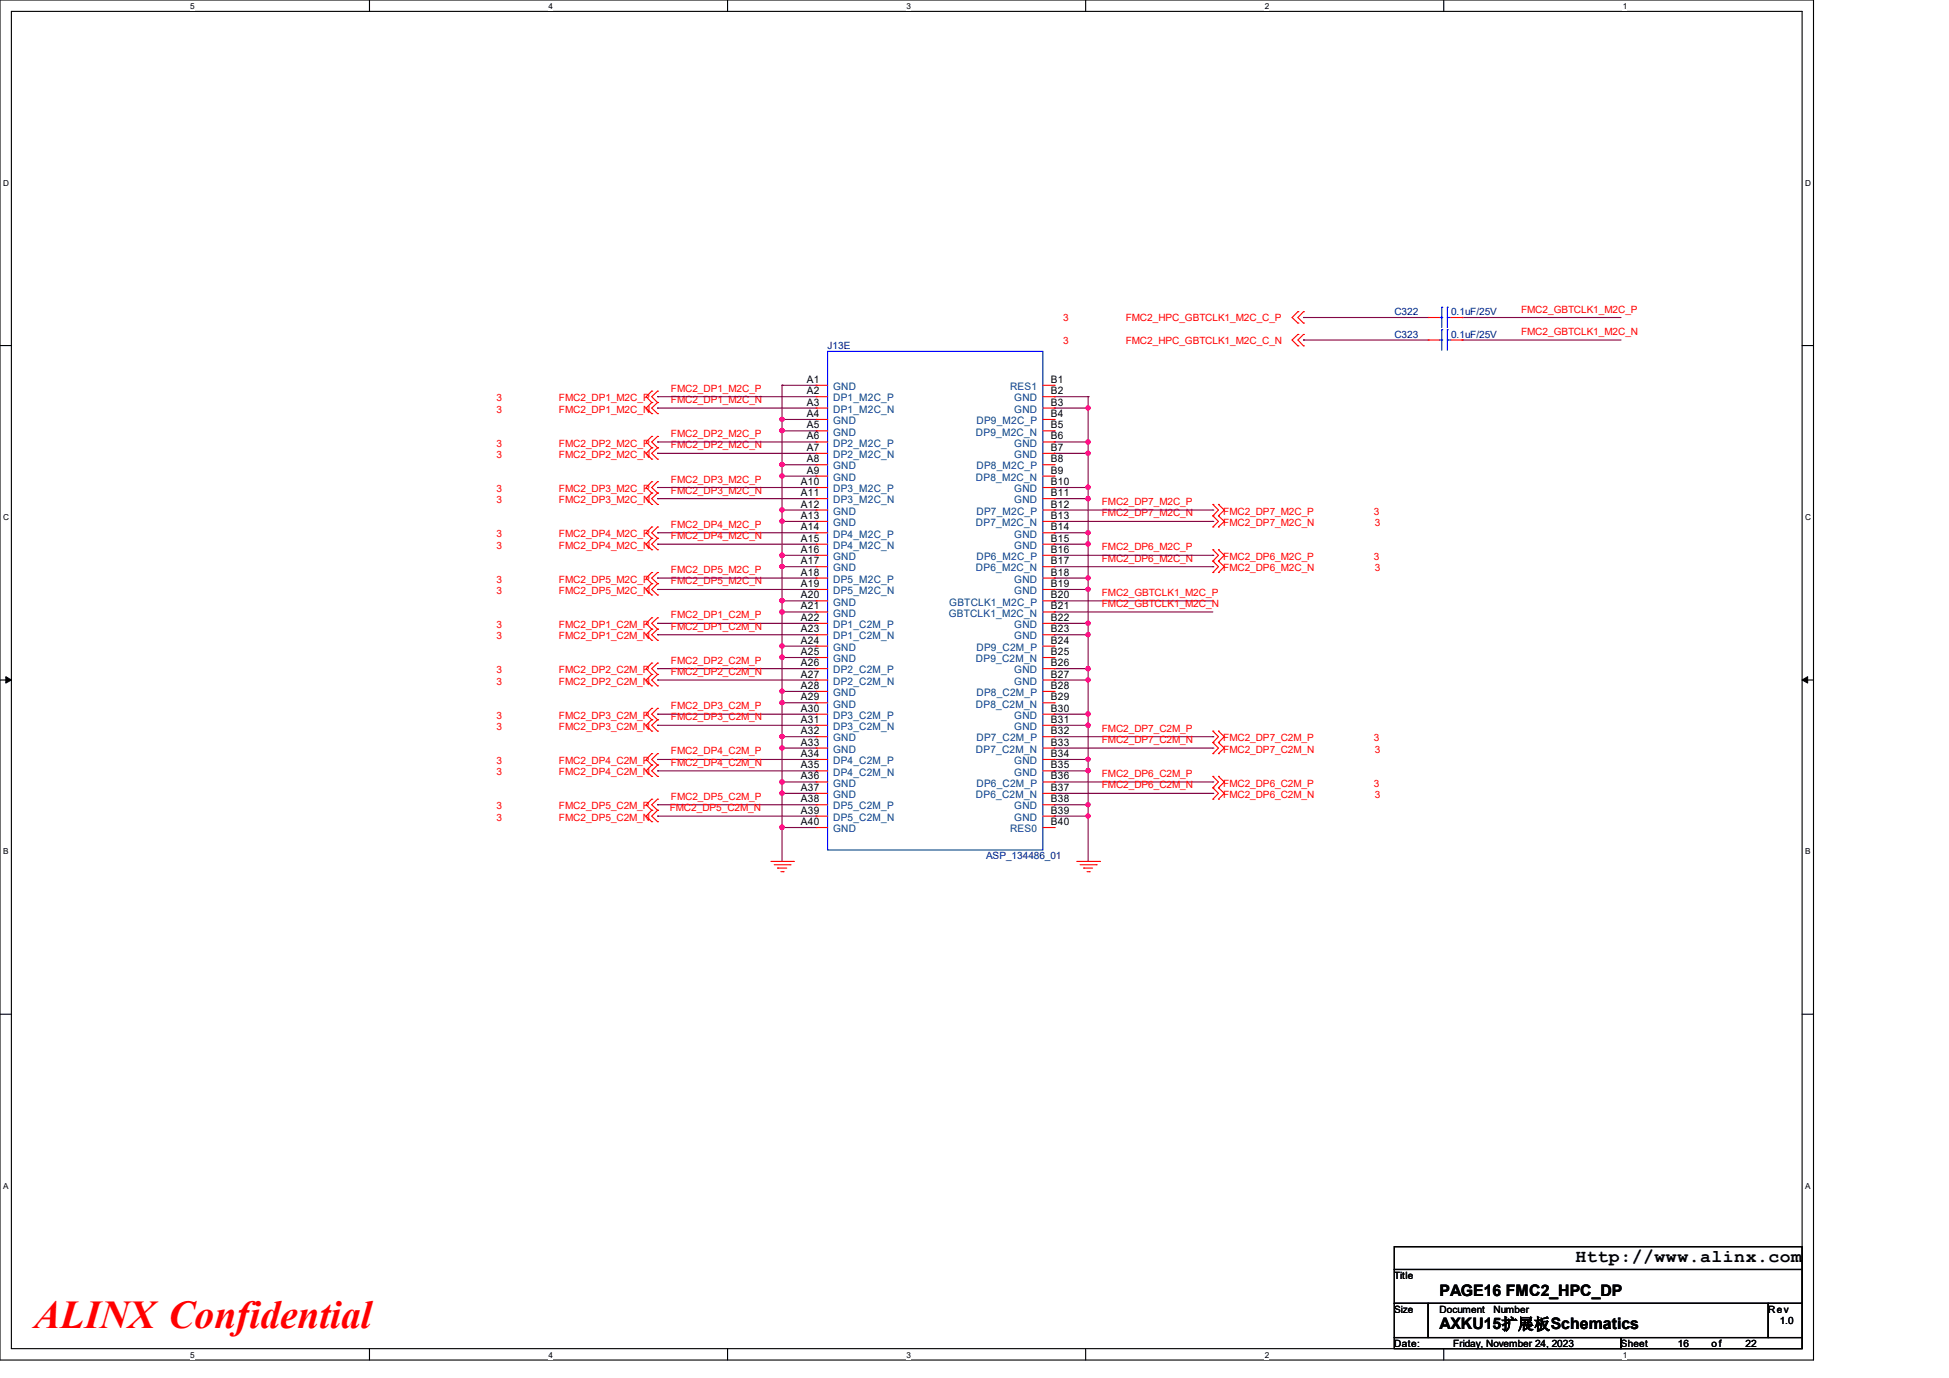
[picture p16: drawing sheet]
<svg xmlns="http://www.w3.org/2000/svg" width="297mm" height="210mm" viewBox="0 0 297 210" stroke-linecap="round" stroke-linejoin="round" font-family="sans-serif">
<defs><g id="words">
<text font-size="6" fill="#f00" x="5.2" y="202.3">ALINX Confidential</text>
<text font-size="2.8" x="240.1" y="192.3">Http://www.alinx.com</text>
<g font-size="2.4">
<text x="219.4" y="197.4">PAGE16 FMC2_HPC_DP</text>
<text x="219.4" y="202.6">AXKU15扩展板Schematics</text>
</g>
<g font-size="1.6">
<text x="122.9" y="58.3">A1</text>
<text x="160.2" y="58.3">B1</text>
<text x="122.9" y="60.1">A2</text>
<text x="122.9" y="61.8">A3</text>
<text x="122.9" y="63.5">A4</text>
<text x="122.9" y="65.3">A5</text>
<text x="160.2" y="60.1">B2</text>
<text x="160.2" y="61.8">B3</text>
<text x="160.2" y="63.5">B4</text>
<text x="160.2" y="65.3">B5</text>
<text x="122.9" y="67">A6</text>
<text x="122.9" y="68.7">A7</text>
<text x="122.9" y="70.4">A8</text>
<text x="160.2" y="67">B6</text>
<text x="160.2" y="68.7">B7</text>
<text x="160.2" y="70.4">B8</text>
<text x="122.1" y="73.9">A10</text>
<text x="122.1" y="75.6">A11</text>
<text x="122.1" y="77.3">A12</text>
<text x="122.9" y="72.2">A9</text>
<text x="160.2" y="72.2">B9</text>
<text x="160.2" y="73.9">B10</text>
<text x="160.2" y="75.6">B11</text>
<text x="160.2" y="77.3">B12</text>
<text x="122.1" y="79.1">A13</text>
<text x="122.1" y="80.8">A14</text>
<text x="122.1" y="82.6">A15</text>
<text x="160.2" y="79.1">B13</text>
<text x="160.2" y="80.8">B14</text>
<text x="160.2" y="82.6">B15</text>
<text x="122.1" y="84.2">A16</text>
<text x="122.1" y="86">A17</text>
<text x="122.1" y="87.7">A18</text>
<text x="122.1" y="89.5">A19</text>
<text x="160.2" y="84.2">B16</text>
<text x="160.2" y="86">B17</text>
<text x="160.2" y="87.7">B18</text>
<text x="160.2" y="89.5">B19</text>
<text x="122.1" y="91.2">A20</text>
<text x="122.1" y="92.9">A21</text>
<text x="122.1" y="94.6">A22</text>
<text x="160.2" y="91.2">B20</text>
<text x="160.2" y="92.9">B21</text>
<text x="160.2" y="94.6">B22</text>
<text x="122.1" y="96.4">A23</text>
<text x="122.1" y="98.1">A24</text>
<text x="122.1" y="99.8">A25</text>
<text x="122.1" y="101.5">A26</text>
<text x="160.2" y="96.4">B23</text>
<text x="160.2" y="98.1">B24</text>
<text x="160.2" y="99.8">B25</text>
<text x="160.2" y="101.5">B26</text>
<text x="122.1" y="103.3">A27</text>
<text x="122.1" y="105">A28</text>
<text x="122.1" y="106.7">A29</text>
<text x="160.2" y="103.3">B27</text>
<text x="160.2" y="105">B28</text>
<text x="160.2" y="106.7">B29</text>
<text x="122.1" y="108.5">A30</text>
<text x="122.1" y="110.2">A31</text>
<text x="122.1" y="111.9">A32</text>
<text x="122.1" y="113.6">A33</text>
<text x="160.2" y="108.5">B30</text>
<text x="160.2" y="110.2">B31</text>
<text x="160.2" y="111.9">B32</text>
<text x="160.2" y="113.6">B33</text>
<text x="122.1" y="115.4">A34</text>
<text x="122.1" y="117.1">A35</text>
<text x="122.1" y="118.8">A36</text>
<text x="160.2" y="115.4">B34</text>
<text x="160.2" y="117.1">B35</text>
<text x="160.2" y="118.8">B36</text>
<text x="122.1" y="120.5">A37</text>
<text x="122.1" y="122.3">A38</text>
<text x="122.1" y="124">A39</text>
<text x="122.1" y="125.7">A40</text>
<text x="160.2" y="120.5">B37</text>
<text x="160.2" y="122.3">B38</text>
<text x="160.2" y="124">B39</text>
<text x="160.2" y="125.7">B40</text>
</g>
<g font-size="1.6" fill="#004080">
<text x="127" y="59.4">GND</text>
<text x="153.9" y="59.4">RES1</text>
<text x="127" y="61.2">DP1_M2C_P</text>
<text x="127" y="62.9">DP1_M2C_N</text>
<text x="127" y="64.6">GND</text>
<text x="148.8" y="64.6">DP9_M2C_P</text>
<text x="154.6" y="61.2">GND</text>
<text x="154.6" y="62.9">GND</text>
<text x="127" y="66.4">GND</text>
<text x="127" y="68.1">DP2_M2C_P</text>
<text x="127" y="69.8">DP2_M2C_N</text>
<text x="127" y="71.5">GND</text>
<text x="148.7" y="66.4">DP9_M2C_N</text>
<text x="148.8" y="71.5">DP8_M2C_P</text>
<text x="154.6" y="68.1">GND</text>
<text x="154.6" y="69.8">GND</text>
<text x="127" y="73.3">GND</text>
<text x="127" y="75">DP3_M2C_P</text>
<text x="127" y="76.7">DP3_M2C_N</text>
<text x="148.7" y="73.3">DP8_M2C_N</text>
<text x="154.6" y="75">GND</text>
<text x="154.6" y="76.7">GND</text>
<text x="127" y="78.4">GND</text>
<text x="127" y="80.2">GND</text>
<text x="127" y="81.9">DP4_M2C_P</text>
<text x="127" y="83.7">DP4_M2C_N</text>
<text x="148.7" y="80.2">DP7_M2C_N</text>
<text x="148.8" y="78.4">DP7_M2C_P</text>
<text x="154.6" y="81.9">GND</text>
<text x="154.6" y="83.7">GND</text>
<text x="127" y="85.3">GND</text>
<text x="127" y="87.1">GND</text>
<text x="127" y="88.8">DP5_M2C_P</text>
<text x="148.7" y="87.1">DP6_M2C_N</text>
<text x="148.8" y="85.3">DP6_M2C_P</text>
<text x="154.6" y="88.8">GND</text>
<text x="127" y="90.6">DP5_M2C_N</text>
<text x="127" y="92.3">GND</text>
<text x="127" y="94">GND</text>
<text x="127" y="95.7">DP1_C2M_P</text>
<text x="144.6" y="94">GBTCLK1_M2C_N</text>
<text x="144.7" y="92.3">GBTCLK1_M2C_P</text>
<text x="154.6" y="90.6">GND</text>
<text x="154.6" y="95.7">GND</text>
<text x="127" y="97.5">DP1_C2M_N</text>
<text x="127" y="99.2">GND</text>
<text x="127" y="100.9">GND</text>
<text x="148.7" y="100.9">DP9_C2M_N</text>
<text x="148.8" y="99.2">DP9_C2M_P</text>
<text x="154.6" y="97.5">GND</text>
<text x="127" y="102.6">DP2_C2M_P</text>
<text x="127" y="104.4">DP2_C2M_N</text>
<text x="127" y="106.1">GND</text>
<text x="127" y="107.8">GND</text>
<text x="148.7" y="107.8">DP8_C2M_N</text>
<text x="148.8" y="106.1">DP8_C2M_P</text>
<text x="154.6" y="102.6">GND</text>
<text x="154.6" y="104.4">GND</text>
<text x="127" y="109.6">DP3_C2M_P</text>
<text x="127" y="111.3">DP3_C2M_N</text>
<text x="127" y="113">GND</text>
<text x="148.8" y="113">DP7_C2M_P</text>
<text x="154.6" y="109.6">GND</text>
<text x="154.6" y="111.3">GND</text>
<text x="127" y="114.7">GND</text>
<text x="127" y="116.5">DP4_C2M_P</text>
<text x="127" y="118.2">DP4_C2M_N</text>
<text x="127" y="119.9">GND</text>
<text x="148.7" y="114.7">DP7_C2M_N</text>
<text x="148.8" y="119.9">DP6_C2M_P</text>
<text x="154.6" y="116.5">GND</text>
<text x="154.6" y="118.2">GND</text>
<text x="127" y="121.6">GND</text>
<text x="127" y="123.4">DP5_C2M_P</text>
<text x="127" y="125.1">DP5_C2M_N</text>
<text x="148.7" y="121.6">DP6_C2M_N</text>
<text x="154.6" y="123.4">GND</text>
<text x="154.6" y="125.1">GND</text>
<text x="127" y="126.8">GND</text>
<text x="153.9" y="126.8">RES0</text>
</g>
<g font-size="1.5" fill="#f00">
<text x="231.8" y="47.6">FMC2_GBTCLK1_M2C_P</text>
<text x="162" y="48.9">3</text>
<text x="162" y="52.4">3</text>
<text x="171.5" y="48.9">FMC2_HPC_GBTCLK1_M2C_C_P</text>
<text x="171.5" y="52.4">FMC2_HPC_GBTCLK1_M2C_C_N</text>
<text x="231.8" y="51.1">FMC2_GBTCLK1_M2C_N</text>
<text x="102.2" y="59.7">FMC2_DP1_M2C_P</text>
<text x="75.7" y="61.2">3</text>
<text x="75.7" y="62.9">3</text>
<text x="85.2" y="61.2">FMC2_DP1_M2C_P</text>
<text x="85.2" y="62.9">FMC2_DP1_M2C_N</text>
<text x="102.2" y="61.4">FMC2_DP1_M2C_N</text>
<text x="75.7" y="68.1">3</text>
<text x="75.7" y="69.8">3</text>
<text x="85.2" y="68.1">FMC2_DP2_M2C_P</text>
<text x="85.2" y="69.8">FMC2_DP2_M2C_N</text>
<text x="102.2" y="68.3">FMC2_DP2_M2C_N</text>
<text x="102.2" y="66.6">FMC2_DP2_M2C_P</text>
<text x="75.7" y="75">3</text>
<text x="75.7" y="76.7">3</text>
<text x="85.2" y="75">FMC2_DP3_M2C_P</text>
<text x="85.2" y="76.7">FMC2_DP3_M2C_N</text>
<text x="102.2" y="75.2">FMC2_DP3_M2C_N</text>
<text x="102.2" y="73.5">FMC2_DP3_M2C_P</text>
<text x="167.9" y="77">FMC2_DP7_M2C_P</text>
<text x="75.7" y="81.9">3</text>
<text x="75.7" y="83.6">3</text>
<text x="85.2" y="81.9">FMC2_DP4_M2C_P</text>
<text x="85.2" y="83.6">FMC2_DP4_M2C_N</text>
<text x="102.2" y="80.4">FMC2_DP4_M2C_P</text>
<text x="102.2" y="82.2">FMC2_DP4_M2C_N</text>
<text x="167.9" y="83.9">FMC2_DP6_M2C_P</text>
<text x="167.9" y="78.7">FMC2_DP7_M2C_N</text>
<text x="186.4" y="78.4">FMC2_DP7_M2C_P</text>
<text x="186.4" y="80.2">FMC2_DP7_M2C_N</text>
<text x="209.4" y="78.4">3</text>
<text x="209.5" y="80.2">3</text>
<text x="75.7" y="88.8">3</text>
<text x="85.2" y="88.8">FMC2_DP5_M2C_P</text>
<text x="102.2" y="89.1">FMC2_DP5_M2C_N</text>
<text x="102.2" y="87.3">FMC2_DP5_M2C_P</text>
<text x="167.9" y="85.6">FMC2_DP6_M2C_N</text>
<text x="186.4" y="85.3">FMC2_DP6_M2C_P</text>
<text x="186.4" y="87.1">FMC2_DP6_M2C_N</text>
<text x="209.4" y="85.3">3</text>
<text x="209.5" y="87.1">3</text>
<text x="75.7" y="90.5">3</text>
<text x="75.7" y="95.7">3</text>
<text x="85.2" y="90.5">FMC2_DP5_M2C_N</text>
<text x="85.2" y="95.7">FMC2_DP1_C2M_P</text>
<text x="102.2" y="94.2">FMC2_DP1_C2M_P</text>
<text x="102.2" y="96">FMC2_DP1_C2M_N</text>
<text x="167.9" y="90.8">FMC2_GBTCLK1_M2C_P</text>
<text x="167.9" y="92.5">FMC2_GBTCLK1_M2C_N</text>
<text x="75.7" y="97.5">3</text>
<text x="85.2" y="97.5">FMC2_DP1_C2M_N</text>
<text x="102.2" y="101.1">FMC2_DP2_C2M_P</text>
<text x="75.7" y="102.6">3</text>
<text x="75.7" y="104.4">3</text>
<text x="85.2" y="102.6">FMC2_DP2_C2M_P</text>
<text x="85.2" y="104.4">FMC2_DP2_C2M_N</text>
<text x="102.2" y="102.9">FMC2_DP2_C2M_N</text>
<text x="75.7" y="109.5">3</text>
<text x="75.7" y="111.3">3</text>
<text x="85.2" y="109.5">FMC2_DP3_C2M_P</text>
<text x="85.2" y="111.3">FMC2_DP3_C2M_N</text>
<text x="102.2" y="108.1">FMC2_DP3_C2M_P</text>
<text x="102.2" y="109.8">FMC2_DP3_C2M_N</text>
<text x="167.9" y="111.5">FMC2_DP7_C2M_P</text>
<text x="167.9" y="113.2">FMC2_DP7_C2M_N</text>
<text x="186.4" y="113">FMC2_DP7_C2M_P</text>
<text x="209.4" y="113">3</text>
<text x="75.7" y="116.4">3</text>
<text x="75.7" y="118.2">3</text>
<text x="85.2" y="116.4">FMC2_DP4_C2M_P</text>
<text x="85.2" y="118.2">FMC2_DP4_C2M_N</text>
<text x="102.2" y="115">FMC2_DP4_C2M_P</text>
<text x="102.2" y="116.7">FMC2_DP4_C2M_N</text>
<text x="167.9" y="118.4">FMC2_DP6_C2M_P</text>
<text x="186.4" y="119.9">FMC2_DP6_C2M_P</text>
<text x="186.4" y="114.7">FMC2_DP7_C2M_N</text>
<text x="209.4" y="119.9">3</text>
<text x="209.5" y="114.7">3</text>
<text x="75.7" y="123.4">3</text>
<text x="75.7" y="125.1">3</text>
<text x="85.2" y="123.4">FMC2_DP5_C2M_P</text>
<text x="85.2" y="125.1">FMC2_DP5_C2M_N</text>
<text x="102.1" y="123.6">FMC2_DP5_C2M_N</text>
<text x="102.2" y="121.9">FMC2_DP5_C2M_P</text>
<text x="167.9" y="120.1">FMC2_DP6_C2M_N</text>
<text x="186.4" y="121.6">FMC2_DP6_C2M_N</text>
<text x="209.5" y="121.6">3</text>
</g>
<g font-size="1.5" fill="#000080">
<text x="126.1" y="53.2">J13E</text>
<text x="212.5" y="48">C322</text>
<text x="212.5" y="51.5">C323</text>
<text x="221.1" y="48">0.1uF/25V</text>
<text x="221.1" y="51.5">0.1uF/25V</text>
<text x="150.3" y="130.9">ASP_134486_01</text>
</g>
<g font-size="1.5">
<text x="212.5" y="194.9">Title</text>
<text x="212.5" y="200">Size</text>
<text x="219.4" y="200">Document</text>
<text x="227.6" y="200">Number</text>
<text x="269.4" y="200">Rev</text>
<text x="271.2" y="201.8">1.0</text>
<text x="212.5" y="205.2">Date:</text>
<text x="221.5" y="205.2">Friday, November 24, 2023</text>
<text x="247" y="205.2">Sheet</text>
<text x="255.7" y="205.2">16</text>
<text x="260.8" y="205.2">of</text>
<text x="266" y="205.2">22</text>
</g>
<g font-size="1.3">
<text x="29" y="1.3">5</text>
<text x="83.6" y="1.3">4</text>
<text x="138.1" y="1.3">3</text>
<text x="192.7" y="1.3">2</text>
<text x="247.3" y="1.3">1</text>
<text x=".5" y="28.3">D</text>
<text x="275.1" y="28.3">D</text>
<text x=".5" y="79.2">C</text>
<text x="275.1" y="79.2">C</text>
<text x=".5" y="130.2">B</text>
<text x="275.1" y="130.2">B</text>
<text x=".5" y="181.1">A</text>
<text x="275.1" y="181.1">A</text>
<text x="29" y="206.9">5</text>
<text x="83.6" y="206.9">4</text>
<text x="138.1" y="206.9">3</text>
<text x="192.7" y="206.9">2</text>
<text x="247.3" y="206.9">1</text>
</g>
</g></defs>
<path d="M0 0h276.4v207.3h-276.4zM1.7 1.7h272.9v203.8h-272.9z" fill="none" stroke="#000" stroke-width=".17"/>
<g fill="#fff">
<path d="M29 .2h.7v1.4h-.7z"/>
<path d="M29 205.7h.7v1.4h-.7z"/>
</g>
<path d="M56.3 0v1.7M56.3 205.5v1.8" fill="none" stroke="#000" stroke-width=".17"/>
<g fill="#fff">
<path d="M83.6 .2h.6v1.4h-.6z"/>
<path d="M83.6 205.7h.6v1.4h-.6z"/>
</g>
<path d="M110.9 0v1.7M110.9 205.5v1.8" fill="none" stroke="#000" stroke-width=".17"/>
<g fill="#fff">
<path d="M138.1 .2h.7v1.4h-.7z"/>
<path d="M138.1 205.7h.7v1.4h-.7z"/>
</g>
<path d="M165.4 0v1.7M165.4 205.5v1.8" fill="none" stroke="#000" stroke-width=".17"/>
<g fill="#fff">
<path d="M192.7 .2h.7v1.4h-.7z"/>
<path d="M192.7 205.7h.7v1.4h-.7z"/>
</g>
<path d="M220 0v1.7M220 205.5v1.8" fill="none" stroke="#000" stroke-width=".17"/>
<g fill="#fff">
<path d="M247.3 .2h.6v1.4h-.6z"/>
<path d="M247.3 205.7h.6v1.4h-.6z"/>
<path d="M.5 27.2h.9v1.4h-.9z"/>
<path d="M275.1 27.2h.9v1.4h-.9z"/>
<path d="M.5 78.1h.9v1.4h-.9z"/>
<path d="M275.1 78.1h.9v1.4h-.9z"/>
</g>
<path d="M0 52.7h1.7M274.6 52.7h1.8" fill="none" stroke="#000" stroke-width=".17"/>
<g fill="#fff">
<path d="M.5 129.1h.8v1.4h-.8z"/>
<path d="M275.1 129.1h.8v1.4h-.8z"/>
</g>
<path d="M0 103.6h1.7M274.6 103.6h1.8" fill="none" stroke="#000" stroke-width=".17"/>
<path d="M.9 103.1l.8 .5-.8 .5zM274.6 103.6l.9-.5v1z" fill="#000" stroke="#000" stroke-width=".15"/>
<g fill="#fff">
<path d="M.5 180h.8v1.4h-.8z"/>
<path d="M275.1 180h.8v1.4h-.8z"/>
</g>
<path d="M0 154.6h1.7M274.6 154.6h1.8M212.5 190h62.1v3.5h-62.1zM212.5 193.5h62.1v5.1h-62.1zM212.5 198.6h5.1v5.2h-5.1zM217.6 198.6h51.9v5.2h-51.9zM269.5 198.6h5.1v5.2h-5.1zM212.5 203.8h34.5v1.7h-34.5zM247 203.8h27.6v1.7h-27.6z" fill="none" stroke="#000" stroke-width=".17"/>
<g fill="none" stroke="#800040" stroke-width=".17">
<path d="M119.2 58.7h.1M119.2 58.7v72.6M119.2 58.7h5.2M198.6 48.4h.1M198.6 51.8h.1M198.6 48.4h19M198.6 51.8h19M222.8 48.4h.1M222.8 51.8h.1M222.8 48.4h24.2M222.8 51.8h24.2M100.2 62.2h.1"/>
<path d="M100.2 60.5h.1M100.2 69.1h.1M100.2 67.4h.1M100.2 76h.1M100.2 74.3h.1M100.2 69.1h24.2M100.2 74.3h24.2M100.2 76h24.2M100.2 62.2h24.2M100.2 60.5h24.2M100.2 67.4h24.2M119.2 79.5h.1"/>
<path d="M119.2 77.7h.1M119.2 72.6h.1M119.2 70.8h.1M119.2 65.7h.1M119.2 63.9h.1M119.2 79.5h5.2M119.2 77.7h5.2M119.2 72.6h5.2M119.2 70.8h5.2M119.2 65.7h5.2M119.2 63.9h5.2M160.7 69.1h.1"/>
<path d="M160.7 74.3h.1M160.7 76h.1M160.7 67.4h.1M160.7 60.5h.1M160.7 62.2h.1M160.7 79.5h24.1M160.7 77.7h24.1M160.7 69.1h5.1M160.7 74.3h5.1M160.7 76h5.1M160.7 62.2h5.1M160.7 60.5h5.1"/>
<path d="M160.7 67.4h5.1M165.8 67.4h.1M165.8 69.1h.1M165.8 74.3h.1M165.8 76h.1M165.8 62.2h.1M165.8 60.5h.1M165.8 60.5v70.8M184.8 79.5h.1M184.8 77.7h.1M100.2 81.2h.1M100.2 82.9h.1"/>
<path d="M100.2 89.8h.1M100.2 88.1h.1M100.2 95h.1M100.2 96.7h.1M100.2 81.2h24.2M100.2 89.8h24.2M100.2 95h24.2M100.2 96.7h24.2M100.2 88.1h24.2M100.2 82.9h24.2M119.2 98.5h.1M119.2 93.3h.1"/>
<path d="M119.2 91.6h.1M119.2 84.6h.1M119.2 86.4h.1M119.2 98.5h5.2M119.2 93.3h5.2M119.2 84.6h5.2M119.2 86.4h5.2M119.2 91.6h5.2M160.7 81.2h.1M160.7 89.8h.1M160.7 95h.1M160.7 96.7h.1"/>
<path d="M160.7 88.1h.1M160.7 91.6h.1M160.7 93.3h.1M160.7 82.9h.1M160.7 93.3h24.1M160.7 84.6h24.1M160.7 81.2h5.1M160.7 89.8h5.1M160.7 95h5.1M160.7 96.7h5.1M160.7 88.1h5.1M160.7 82.9h5.1"/>
<path d="M160.7 86.4h24.1M160.7 91.6h24.1M165.8 88.1h.1M165.8 89.8h.1M165.8 95h.1M165.8 96.7h.1M165.8 82.9h.1M165.8 81.2h.1M184.8 86.4h.1M184.8 84.6h.1M100.2 101.9h.1M100.2 103.6h.1"/>
<path d="M100.2 108.8h.1M100.2 110.5h.1M100.2 115.7h.1M100.2 117.5h.1M100.2 108.8h24.2M100.2 101.9h24.2M100.2 110.5h24.2M100.2 115.7h24.2M100.2 117.5h24.2M100.2 103.6h24.2M119.2 119.2h.1M119.2 114h.1"/>
<path d="M119.2 112.3h.1M119.2 105.4h.1M119.2 100.2h.1M119.2 107.1h.1M119.2 119.2h5.2M119.2 114h5.2M119.2 105.4h5.2M119.2 100.2h5.2M119.2 112.3h5.2M119.2 107.1h5.2M160.7 108.8h.1M160.7 101.9h.1"/>
<path d="M160.7 110.5h.1M160.7 115.7h.1M160.7 117.5h.1M160.7 103.6h.1M160.7 119.2h24.1M160.7 114h24.1M160.7 108.8h5.1M160.7 101.9h5.1M160.7 110.5h5.1M160.7 115.7h5.1M160.7 117.5h5.1M160.7 103.6h5.1"/>
<path d="M160.7 112.3h24.1M165.8 103.6h.1M165.8 101.9h.1M165.8 108.8h.1M165.8 110.5h.1M165.8 115.7h.1M165.8 117.5h.1M184.8 119.2h.1M184.8 112.3h.1M184.8 114h.1M100.2 122.6h.1M100.2 124.4h.1"/>
<path d="M100.2 122.6h24.2M100.2 124.4h24.2M119.2 126.1h.1M119.2 120.9h.1M119.2 120.9h5.2M119.2 126.1h5.2M160.7 122.6h.1M160.7 124.4h.1M160.7 122.6h5.1M160.7 124.4h5.1M160.7 120.9h24.1M165.8 124.4h.1"/>
<path d="M165.8 122.6h.1M184.8 120.9h.1"/>
</g>
<g fill="#f0f" stroke="#f0f" stroke-width=".17">
<circle cx="119.2" cy="114" r=".33"/>
<circle cx="119.2" cy="112.2" r=".33"/>
<circle cx="119.2" cy="98.4" r=".33"/>
<circle cx="119.2" cy="93.3" r=".34"/>
<circle cx="119.2" cy="79.4" r=".33"/>
<circle cx="119.2" cy="77.7" r=".33"/>
<circle cx="165.8" cy="69.1" r=".32"/>
<circle cx="165.8" cy="108.8" r=".33"/>
<circle cx="165.8" cy="103.6" r=".32"/>
<circle cx="165.8" cy="74.3" r=".33"/>
<circle cx="165.8" cy="81.2" r=".32"/>
<circle cx="165.8" cy="76" r=".33"/>
<circle cx="165.8" cy="89.8" r=".32"/>
<circle cx="165.8" cy="88.1" r=".32"/>
<circle cx="165.8" cy="95" r=".32"/>
<circle cx="165.8" cy="96.7" r=".32"/>
<circle cx="165.8" cy="101.9" r=".33"/>
<circle cx="165.8" cy="115.7" r=".32"/>
<circle cx="165.8" cy="110.5" r=".33"/>
<circle cx="165.8" cy="117.4" r=".33"/>
<circle cx="165.8" cy="122.6" r=".32"/>
<circle cx="119.2" cy="126.1" r=".34"/>
<circle cx="119.2" cy="119.2" r=".34"/>
<circle cx="119.2" cy="107.1" r=".33"/>
<circle cx="119.2" cy="105.3" r=".33"/>
<circle cx="119.2" cy="100.2" r=".34"/>
<circle cx="119.2" cy="91.5" r=".34"/>
<circle cx="119.2" cy="86.3" r=".33"/>
<circle cx="119.2" cy="84.6" r=".34"/>
<circle cx="119.2" cy="72.5" r=".33"/>
<circle cx="119.2" cy="70.8" r=".33"/>
<circle cx="119.2" cy="65.6" r=".34"/>
<circle cx="119.2" cy="63.9" r=".33"/>
<circle cx="165.8" cy="124.4" r=".32"/>
<circle cx="165.8" cy="82.9" r=".33"/>
<circle cx="165.8" cy="67.4" r=".33"/>
<circle cx="165.8" cy="62.2" r=".32"/>
<circle cx="119.2" cy="120.9" r=".33"/>
</g>
<g fill="none" stroke="#f00" stroke-width=".17">
<path d="M99.3 59.6h.1M99.3 59.6l-.8 .9 .8 .8M100.2 59.6h.1M100.2 59.6l-.9 .9 .9 .8M124.4 58.7h.1M124.4 58.7h1.7M158.9 58.7h1.8M160.7 58.7h.1M197.8 47.5h.1M197.8 49.2h.1M197.8 51h.1M197.8 52.7h.1"/>
<path d="M197.8 47.5l-.9 .9 .9 .8M197.8 51l-.9 .8 .9 .9M198.6 47.5h.1M198.6 49.2h.1M198.6 51h.1M198.6 52.7h.1M198.6 47.5l-.8 .9 .8 .8M198.6 51l-.8 .8 .8 .9M217.6 48.4h.1M217.6 51.8h.1M217.6 48.4h1.8M217.6 51.8h1.8"/>
<path d="M221.1 48.4h1.7M221.1 51.8h1.7M222.8 48.4h.1M222.8 51.8h.1M99.3 61.3h.1M99.3 63h.1M99.3 66.5h.1M99.3 68.2h.1M99.3 70h.1M99.3 73.4h.1M99.3 75.1h.1M99.3 76.9h.1"/>
<path d="M99.3 61.3l-.8 .9 .8 .8M99.3 66.5l-.8 .9 .8 .8M99.3 68.2l-.8 .9 .8 .9M99.3 73.4l-.8 .9 .8 .8M99.3 75.1l-.8 .9 .8 .9M100.2 61.3h.1M100.2 63h.1M100.2 66.5h.1M100.2 68.2h.1M100.2 70h.1M100.2 73.4h.1M100.2 75.1h.1"/>
<path d="M100.2 76.9h.1M100.2 61.3l-.9 .9 .9 .8M100.2 66.5l-.9 .9 .9 .8M100.2 68.2l-.9 .9 .9 .9M100.2 73.4l-.9 .9 .9 .8M100.2 75.1l-.9 .9 .9 .9M124.4 60.5h.1M124.4 62.2h.1M124.4 63.9h.1M124.4 65.7h.1M124.4 67.4h.1M124.4 69.1h.1"/>
<path d="M124.4 70.8h.1M124.4 72.6h.1M124.4 74.3h.1M124.4 76h.1M124.4 77.7h.1M124.4 79.5h.1M124.4 60.5h1.7M124.4 62.2h1.7M124.4 63.9h1.7M124.4 65.7h1.7M124.4 67.4h1.7M124.4 69.1h1.7"/>
<path d="M124.4 70.8h1.7M124.4 72.6h1.7M124.4 74.3h1.7M124.4 76h1.7M124.4 77.7h1.7M124.4 79.5h1.7M158.9 60.5h1.8M158.9 62.2h1.8M158.9 63.9h1.8M158.9 65.7h1.8M158.9 67.4h1.8M158.9 69.1h1.8"/>
<path d="M158.9 70.8h1.8M158.9 72.6h1.8M158.9 74.3h1.8M158.9 76h1.8M158.9 77.7h1.8M158.9 79.5h1.8M160.7 60.5h.1M160.7 62.2h.1M160.7 63.9h.1M160.7 65.7h.1M160.7 67.4h.1M160.7 69.1h.1"/>
<path d="M160.7 70.8h.1M160.7 72.6h.1M160.7 74.3h.1M160.7 76h.1M160.7 77.7h.1M160.7 79.5h.1M184.8 76.9h.1M184.8 78.6h.1M184.8 76.9l.9 .8-.9 .9M184.8 78.6l.9 .9-.9 .8M185.7 76.9h.1M185.7 78.6h.1"/>
<path d="M185.7 76.9l.9 .8-.9 .9M185.7 78.6l.9 .9-.9 .8M99.3 80.3h.1M99.3 82h.1M99.3 83.8h.1M99.3 87.2h.1M99.3 88.9h.1M99.3 90.7h.1M99.3 94.1h.1M99.3 95.9h.1M99.3 97.6h.1M99.3 80.3l-.8 .9 .8 .8"/>
<path d="M99.3 82l-.8 .9 .8 .9M99.3 87.2l-.8 .9 .8 .8M99.3 88.9l-.8 .9 .8 .9M99.3 94.1l-.8 .9 .8 .9M99.3 95.9l-.8 .8 .8 .9M100.2 80.3h.1M100.2 82h.1M100.2 83.8h.1M100.2 87.2h.1M100.2 88.9h.1M100.2 90.7h.1M100.2 94.1h.1"/>
<path d="M100.2 95.9h.1M100.2 97.6h.1M100.2 80.3l-.9 .9 .9 .8M100.2 82l-.9 .9 .9 .9M100.2 87.2l-.9 .9 .9 .8M100.2 88.9l-.9 .9 .9 .9M100.2 94.1l-.9 .9 .9 .9M100.2 95.9l-.9 .8 .9 .9M124.4 81.2h.1M124.4 82.9h.1M124.4 84.6h.1M124.4 86.4h.1"/>
<path d="M124.4 88.1h.1M124.4 89.8h.1M124.4 91.6h.1M124.4 93.3h.1M124.4 95h.1M124.4 96.7h.1M124.4 98.5h.1M124.4 81.2h1.7M124.4 82.9h1.7M124.4 84.6h1.7M124.4 86.4h1.7M124.4 88.1h1.7"/>
<path d="M124.4 89.8h1.7M124.4 91.6h1.7M124.4 93.3h1.7M124.4 95h1.7M124.4 96.7h1.7M124.4 98.5h1.7M158.9 81.2h1.8M158.9 82.9h1.8M158.9 84.6h1.8M158.9 86.4h1.8M158.9 88.1h1.8M158.9 89.8h1.8"/>
<path d="M158.9 91.6h1.8M158.9 93.3h1.8M158.9 95h1.8M158.9 96.7h1.8M158.9 98.5h1.8M160.7 81.2h.1M160.7 82.9h.1M160.7 84.6h.1M160.7 86.4h.1M160.7 88.1h.1M160.7 89.8h.1M160.7 91.6h.1"/>
<path d="M160.7 93.3h.1M160.7 95h.1M160.7 96.7h.1M160.7 98.5h.1M184.8 83.8h.1M184.8 85.5h.1M184.8 87.2h.1M184.8 80.3h.1M184.8 83.8l.9 .8-.9 .9M184.8 85.5l.9 .9-.9 .8M185.7 83.8h.1M185.7 85.5h.1"/>
<path d="M185.7 87.2h.1M185.7 80.3h.1M185.7 83.8l.9 .8-.9 .9M185.7 85.5l.9 .9-.9 .8M99.3 101h.1M99.3 102.8h.1M99.3 104.5h.1M99.3 107.9h.1M99.3 109.7h.1M99.3 111.4h.1M99.3 114.9h.1M99.3 116.6h.1"/>
<path d="M99.3 118.3h.1M99.3 101l-.8 .9 .8 .9M99.3 102.8l-.8 .8 .8 .9M99.3 107.9l-.8 .9 .8 .9M99.3 109.7l-.8 .8 .8 .9M99.3 114.9l-.8 .8 .8 .9M99.3 116.6l-.8 .9 .8 .8M100.2 101h.1M100.2 102.8h.1M100.2 104.5h.1M100.2 107.9h.1M100.2 109.7h.1"/>
<path d="M100.2 111.4h.1M100.2 114.9h.1M100.2 116.6h.1M100.2 118.3h.1M100.2 101l-.9 .9 .9 .9M100.2 102.8l-.9 .8 .9 .9M100.2 107.9l-.9 .9 .9 .9M100.2 109.7l-.9 .8 .9 .9M100.2 114.9l-.9 .8 .9 .9M100.2 116.6l-.9 .9 .9 .8M124.4 100.2h.1M124.4 101.9h.1"/>
<path d="M124.4 103.6h.1M124.4 105.4h.1M124.4 107.1h.1M124.4 108.8h.1M124.4 110.5h.1M124.4 112.3h.1M124.4 114h.1M124.4 115.7h.1M124.4 117.5h.1M124.4 119.2h.1M124.4 100.2h1.7M124.4 101.9h1.7"/>
<path d="M124.4 103.6h1.7M124.4 105.4h1.7M124.4 107.1h1.7M124.4 108.8h1.7M124.4 110.5h1.7M124.4 112.3h1.7M124.4 114h1.7M124.4 115.7h1.7M124.4 117.5h1.7M124.4 119.2h1.7M158.9 100.2h1.8M158.9 101.9h1.8"/>
<path d="M158.9 103.6h1.8M158.9 105.4h1.8M158.9 107.1h1.8M158.9 108.8h1.8M158.9 110.5h1.8M158.9 112.3h1.8M158.9 114h1.8M158.9 115.7h1.8M158.9 117.5h1.8M158.9 119.2h1.8M160.7 100.2h.1M160.7 101.9h.1"/>
<path d="M160.7 103.6h.1M160.7 105.4h.1M160.7 107.1h.1M160.7 108.8h.1M160.7 110.5h.1M160.7 112.3h.1M160.7 114h.1M160.7 115.7h.1M160.7 117.5h.1M160.7 119.2h.1M184.8 118.3h.1M184.8 111.4h.1"/>
<path d="M184.8 113.2h.1M184.8 114.9h.1M184.8 118.3l.9 .9-.9 .9M184.8 111.4l.9 .9-.9 .9M184.8 113.2l.9 .8-.9 .9M185.7 118.3h.1M185.7 111.4h.1M185.7 113.2h.1M185.7 114.9h.1M185.7 118.3l.9 .9-.9 .9M185.7 111.4l.9 .9-.9 .9M185.7 113.2l.9 .8-.9 .9"/>
<path d="M99.3 121.8h.1M99.3 123.5h.1M99.3 125.2h.1M99.3 121.8l-.8 .8 .8 .9M99.3 123.5l-.8 .9 .8 .8M100.2 121.8h.1M100.2 123.5h.1M100.2 125.2h.1M100.2 121.8l-.9 .8 .9 .9M100.2 123.5l-.9 .9 .9 .8M117.5 131.3h3.4M118 131.8h2.4"/>
<path d="M118.5 132.3h.1M118.5 132.3h1.4M119 132.8h.3M119.3 132.8h.1M120.4 131.8h.1M120.9 131.3h.1M124.4 120.9h.1M124.4 122.6h.1M124.4 124.4h.1M124.4 126.1h.1M124.4 120.9h1.7M124.4 122.6h1.7"/>
<path d="M124.4 124.4h1.7M124.4 126.1h1.7M158.9 120.9h1.8M158.9 122.6h1.8M158.9 124.4h1.8M158.9 126.1h1.8M160.7 120.9h.1M160.7 122.6h.1M160.7 124.4h.1M160.7 126.1h.1M164.1 131.3h3.5M164.6 131.8h2.4"/>
<path d="M165.1 132.3h.1M165.1 132.3h1.4M165.7 132.8h.3M166 132.8h.1M167 131.8h.1M167.6 131.3h.1M184.8 120.1h.1M184.8 121.8h.1M184.8 120.1l.9 .8-.9 .9M185.7 120.1h.1M185.7 121.8h.1M185.7 120.1l.9 .8-.9 .9"/>
</g>
<g fill="none" stroke="#00f" stroke-width=".17">
<path d="M126.1 53.6h32.8v75.9h-32.8zM219.4 48.4h.3M219.4 51.8h.3M219.7 48.4h.1M219.7 46.8h.1M219.7 51.8h.1M219.7 50.2h.1M219.7 46.8v3.1M219.7 50.2v3.2M220.6 46.8h.1M220.6 48.4h.1M220.6 50.2h.1"/>
<path d="M220.6 51.8h.1M220.6 48.4h.5M220.6 46.8v3.1M220.6 50.2v3.2M220.6 51.8h.5"/>
</g>
<use href="#words"/>
</svg>
